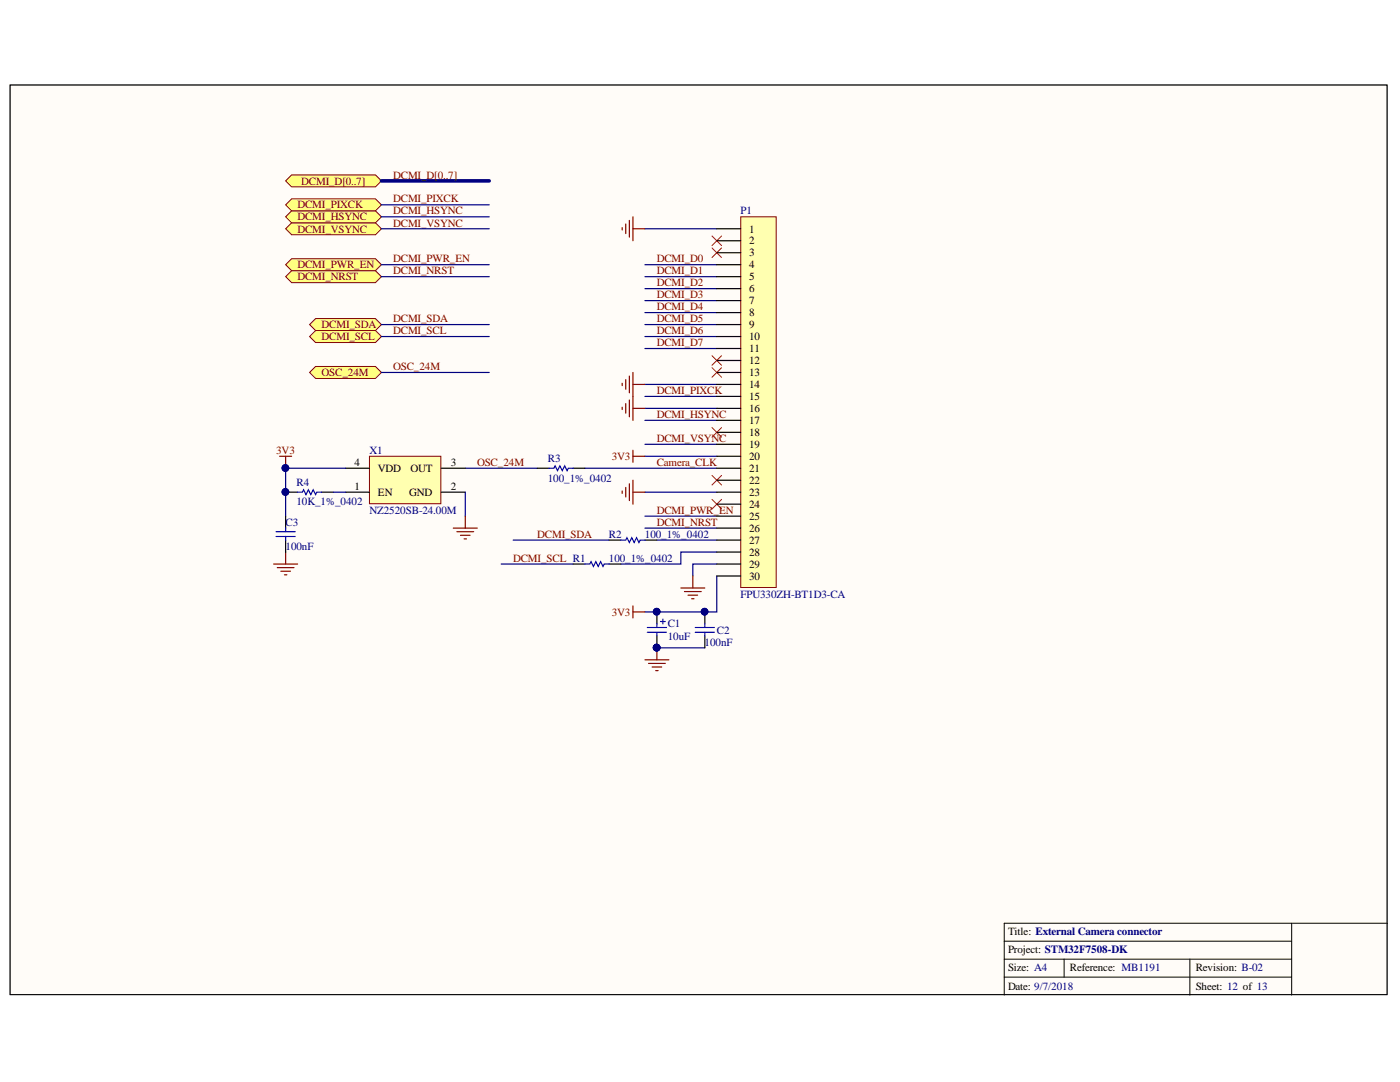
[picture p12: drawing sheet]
<svg xmlns="http://www.w3.org/2000/svg" width="279mm" height="216mm" viewBox="0 0 279 216" stroke-linecap="round" stroke-linejoin="round" font-family="sans-serif">
<defs><g id="words">
<g font-size="2.2" fill="#800000">
<text x="78.5" y="35.7">DCMI_D[0..7]</text>
<text x="59.4" y="41.6">DCMI_PIXCK</text>
<text x="60.1" y="36.9">DCMI_D[0..7]</text>
<text x="78.5" y="40.4">DCMI_PIXCK</text>
<text x="59.4" y="46.4">DCMI_VSYNC</text>
<text x="59.4" y="44">DCMI_HSYNC</text>
<text x="78.5" y="42.8">DCMI_HSYNC</text>
<text x="78.5" y="45.2">DCMI_VSYNC</text>
<text x="59.4" y="53.5">DCMI_PWR_EN</text>
<text x="78.5" y="52.3">DCMI_PWR_EN</text>
<text x="131.1" y="52.3">DCMI_D0</text>
<text x="59.4" y="56">DCMI_NRST</text>
<text x="78.5" y="54.8">DCMI_NRST</text>
<text x="131.1" y="54.8">DCMI_D1</text>
<text x="131.1" y="57.1">DCMI_D2</text>
<text x="131.1" y="59.5">DCMI_D3</text>
<text x="64.2" y="65.5">DCMI_SDA</text>
<text x="78.5" y="64.3">DCMI_SDA</text>
<text x="131.1" y="61.9">DCMI_D4</text>
<text x="131.1" y="64.3">DCMI_D5</text>
<text x="64.2" y="67.9">DCMI_SCL</text>
<text x="78.5" y="66.7">DCMI_SCL</text>
<text x="131.1" y="66.7">DCMI_D6</text>
<text x="131.1" y="69.1">DCMI_D7</text>
<text x="64.2" y="75.1">OSC_24M</text>
<text x="78.5" y="73.9">OSC_24M</text>
<text x="131.1" y="83.4">DCMI_HSYNC</text>
<text x="131.1" y="78.6">DCMI_PIXCK</text>
<text x="131.1" y="88.2">DCMI_VSYNC</text>
<text x="55.1" y="90.6">3V3</text>
<text x="95.2" y="93">OSC_24M</text>
<text x="122.1" y="91.8">3V3</text>
<text x="131.1" y="93">Camera_CLK</text>
<text x="107.2" y="107.3">DCMI_SDA</text>
<text x="131.1" y="102.5">DCMI_PWR_EN</text>
<text x="131.1" y="104.9">DCMI_NRST</text>
<text x="102.4" y="112.1">DCMI_SCL R1</text>
<text x="122.1" y="122.8">3V3</text>
</g>
<g font-size="2.2" fill="#000080">
<text x="147.8" y="42.8">P1</text>
<text x="73.7" y="90.6">X1</text>
<text x="109.3" y="92.2">R3</text>
<text x="59.2" y="97">R4</text>
<text x="59.2" y="100.8">10K_1%_0402</text>
<text x="109.3" y="96.1">100_1%_0402</text>
<text x="57" y="104.9">C3</text>
<text x="73.7" y="102.5">NZ2520SB-24.00M</text>
<text x="121.5" y="107.3">R2</text>
<text x="128.7" y="107.3">100_1%_0402</text>
<text x="57" y="109.7">100nF</text>
<text x="121.5" y="112.1">100_1%_0402</text>
<text x="147.8" y="119.3">FPU330ZH-BT1D3-CA</text>
<text x="133.3" y="125.2">C1</text>
<text x="133.3" y="127.6">10uF</text>
<text x="140.6" y="128.8">100nF</text>
<text x="143.1" y="126.5">C2</text>
</g>
<g font-size="2.2">
<text x="149.5" y="46.4">1</text>
<text x="149.5" y="48.8">2</text>
<text x="149.5" y="51.1">3</text>
<text x="149.5" y="53.5">4</text>
<text x="149.5" y="56">5</text>
<text x="149.5" y="58.3">6</text>
<text x="149.5" y="60.7">7</text>
<text x="149.5" y="63.1">8</text>
<text x="149.5" y="65.5">9</text>
<text x="149.5" y="67.9">10</text>
<text x="149.5" y="70.2">11</text>
<text x="149.5" y="72.7">12</text>
<text x="149.5" y="75.1">13</text>
<text x="149.5" y="77.4">14</text>
<text x="149.5" y="79.8">15</text>
<text x="149.5" y="82.2">16</text>
<text x="149.5" y="84.6">17</text>
<text x="149.5" y="87">18</text>
<text x="149.5" y="89.3">19</text>
<text x="70.8" y="93">4</text>
<text x="75.4" y="94.2">VDD</text>
<text x="81.9" y="94.2">OUT</text>
<text x="90" y="93">3</text>
<text x="149.5" y="91.8">20</text>
<text x="149.5" y="94.2">21</text>
<text x="70.8" y="97.7">1</text>
<text x="75.4" y="99">EN</text>
<text x="81.7" y="99">GND</text>
<text x="90" y="97.7">2</text>
<text x="149.5" y="96.5">22</text>
<text x="149.5" y="99">23</text>
<text x="149.5" y="101.3">24</text>
<text x="149.5" y="103.7">25</text>
<text x="149.5" y="106.1">26</text>
<text x="149.5" y="108.5">27</text>
<text x="149.5" y="110.9">28</text>
<text x="149.5" y="113.3">29</text>
<text x="149.5" y="115.6">30</text>
<text x="201.2" y="186.6">Title: External Camera connector</text>
<text x="201.2" y="190.2">Project: STM32F7508-DK</text>
<text x="201.2" y="193.8">Size: A4</text>
<text x="201.2" y="197.5">Date: 9/7/2018</text>
<text x="213.5" y="193.8">Reference: MB1191</text>
<text x="238.6" y="197.5">Sheet: 12 of 13</text>
<text x="238.6" y="193.8">Revision: B-02</text>
</g>
</g></defs>
<path d="M2 17h274.8v181.5h-274.8z" fill="#fffcf8" stroke="#000" stroke-width=".2"/>
<path d="M200.4 187.8h57.4M200.4 191.4h57.4M200.4 195h57.4M212.4 191.4v3.6M237.5 191.4v7.2M257.8 184.2v14.4M276.9 184.2h-76.5v14.4" fill="none" stroke="#000" stroke-width=".2"/>
<g fill="none" stroke="#000080" stroke-width=".24">
<path d="M128.7 45.6h14.4M128.7 52.8h14.4M128.7 55.2h14.4M128.7 57.6h14.4M128.7 60h14.4M128.7 62.4h14.4M128.7 64.8h14.4M128.7 67.2h14.4M128.7 69.5h14.4M128.7 76.7h14.4M128.7 79.1h14.4M92.9 93.4h14.3"/>
<path d="M116.8 93.4h26.3M128.7 81.5h14.4M128.7 83.9h14.4M128.7 88.7h14.4M128.7 91h14.4M128.7 98.2h14.4M128.7 103h14.4M128.7 105.4h14.4M131.1 107.8h12M143.1 110.2h-7.2v2.3h-12M143.1 112.5h-4.8v2.4M143.1 114.9v7.2h-14.4"/>
<path d="M131.1 129.3h9.6"/>
</g>
<g fill="none" stroke="#800000" stroke-width=".24">
<path d="M124.2 45.4v.5M124.9 44.7v1.9M125.6 44v3.3M126.3 43.3v4.7M126.3 45.6h2.4M124.2 76.5v.4M124.9 75.8v1.9M125.6 75v3.4M125.6 79.8v3.4M126.3 74.3v9.6M126.3 76.7h2.4M124.2 81.2v.5"/>
<path d="M124.2 98v.5M124.9 80.5v1.9M124.9 97.3v1.9M125.6 96.5v3.4M126.3 89.8v2.4M126.3 95.8v4.8M126.3 81.5h2.4M126.3 98.2h2.4M126.3 91h2.4M135.9 117.3h4.8M136.6 118h3.3M137.3 118.8h1.9"/>
<path d="M138 119.5h.5M138.3 114.9v2.4M126.3 120.9v2.4M126.3 122.1h2.4M128.7 131.7h4.8M129.4 132.4h3.4M130.1 133.1h2M130.9 133.8h.4M131.1 129.3v2.4"/>
</g>
<g fill="none" stroke="#f00" stroke-width=".2">
<path d="M142.1 47.1l1.9 1.9M142.1 49.5l1.9 1.9M144 47.1l-1.9 1.9M144 49.5l-1.9 1.9M142.1 71l1.9 1.9M142.1 73.4l1.9 1.9M144 71l-1.9 1.9M144 73.4l-1.9 1.9M142.1 85.3l1.9 1.9M142.1 94.9l1.9 1.9M142.1 99.6l1.9 2M144 85.3l-1.9 1.9"/>
<path d="M144 94.9l-1.9 1.9M144 99.6l-1.9 2"/>
</g>
<g fill="#000080" stroke="#000080" stroke-width=".2">
<circle cx="131.1" cy="129.2" r=".67"/>
<circle cx="140.6" cy="122.1" r=".67"/>
</g>
<path d="M140.7 122.1v2.4M140.7 126.9v2.4" fill="none" stroke="#000" stroke-width=".24"/>
<path d="M138.7 125.2h3.9M138.7 126.2h3.9M140.7 124.5v.7M140.7 126.2v.7" fill="none" stroke="#00f" stroke-width=".24"/>
<path d="M73.7 91h14.3v9.5h-14.3z" fill="#ffffb0" stroke="#800000" stroke-width=".2"/>
<path d="M57 98.2h2.4M64.2 98.2h2.4M69 93.4h4.7M69 98.2h4.7M88.1 93.4h4.8M88.1 98.2h4.8M57 103v2.4M57 107.8v2.4" fill="none" stroke="#000" stroke-width=".24"/>
<path d="M55.8 91h2.4M57 91v2.4M54.6 112.5h4.8M55.3 113.3h3.4M56 114h2M56.8 114.7h.4M57 110.2v2.3" fill="none" stroke="#800000" stroke-width=".24"/>
<path d="M66.6 98.2h2.4M69 93.4h-12v9.6M92.9 98.2v4.8" fill="none" stroke="#000080" stroke-width=".24"/>
<g fill="#000080" stroke="#000080" stroke-width=".2">
<circle cx="57" cy="98.2" r=".67"/>
<circle cx="57" cy="93.4" r=".67"/>
</g>
<path d="M59.4 98.2h.9l.3-.5 .5 1 .4-1 .5 1 .5-1 .5 1 .2-.5h1M55.1 106.1h3.8M55.1 107.1h3.8M57 105.4v.7M57 107.1v.7" fill="none" stroke="#00f" stroke-width=".24"/>
<path d="M61.8 74.3l1.2-1.2h11.9l1.2 1.2-1.2 1.2h-11.9z" fill-rule="evenodd" fill="#ffff80" stroke="#800000" stroke-width=".2"/>
<path d="M76.1 74.3h21.5" fill="none" stroke="#000080" stroke-width=".24"/>
<path d="M90.5 105.4h4.7M91.2 106.1h3.3M91.9 106.8h1.9M92.6 107.5h.5M92.9 103v2.4" fill="none" stroke="#800000" stroke-width=".24"/>
<g fill="#ffff80" stroke="#800000" stroke-width=".2">
<path d="M57 55.2l1.2-1.2h16.7l1.2 1.2-1.2 1.2h-16.7z" fill-rule="evenodd"/>
<path d="M57 36.1l1.2-1.2h16.7l1.2 1.2-1.2 1.2h-16.7z" fill-rule="evenodd"/>
</g>
<path d="M76.1 36.1h21.5" fill="none" stroke="#000080" stroke-width=".72"/>
<g fill="#ffff80" stroke="#800000" stroke-width=".2">
<path d="M57 52.8l1.2-1.2h16.7l1.2 1.2-1.2 1.2h-16.7z" fill-rule="evenodd"/>
<path d="M57 45.6l1.2-1.1h16.7l1.2 1.1-1.2 1.2h-16.7z" fill-rule="evenodd"/>
<path d="M57 43.3l1.2-1.2h16.7l1.2 1.2-1.2 1.2h-16.7z" fill-rule="evenodd"/>
<path d="M57 40.9l1.2-1.2h16.7l1.2 1.2-1.2 1.2h-16.7z" fill-rule="evenodd"/>
<path d="M61.8 64.8l1.2-1.2h11.9l1.2 1.2-1.2 1.2h-11.9z" fill-rule="evenodd"/>
<path d="M61.8 67.2l1.2-1.2h11.9l1.2 1.2-1.2 1.1h-11.9z" fill-rule="evenodd"/>
</g>
<path d="M76.1 55.2h21.5M76.1 52.8h21.5M76.1 45.6h21.5M76.1 43.3h21.5M76.1 40.9h21.5M76.1 67.2h21.5M76.1 64.8h21.5" fill="none" stroke="#000080" stroke-width=".24"/>
<path d="M107.2 93.4h2.4M114.4 93.4h2.4" fill="none" stroke="#000" stroke-width=".24"/>
<path d="M109.6 93.4h.9l.3-.4 .5 .9 .4-.9 .5 .9 .5-.9 .5 .9 .2-.5h1" fill="none" stroke="#00f" stroke-width=".24"/>
<path d="M147.8 43.3h7.1v73.9h-7.1z" fill="#ffffb0" stroke="#800000" stroke-width=".2"/>
<g fill="none" stroke="#000" stroke-width=".24">
<path d="M143.1 45.6h4.7M143.1 48h4.7M143.1 50.4h4.7M143.1 52.8h4.7M143.1 55.2h4.7M143.1 57.6h4.7M143.1 60h4.7M143.1 62.4h4.7M143.1 64.8h4.7M143.1 67.2h4.7M143.1 69.5h4.7M143.1 71.9h4.7"/>
<path d="M143.1 74.3h4.7M143.1 76.7h4.7M143.1 79.1h4.7M143.1 81.5h4.7M143.1 83.9h4.7M143.1 86.3h4.7M143.1 88.7h4.7M143.1 91h4.7M143.1 93.4h4.7M143.1 95.8h4.7M143.1 98.2h4.7M114.4 112.5h2.4"/>
<path d="M121.5 107.8h2.4M121.5 112.5h2.4M128.7 107.8h2.4M143.1 100.6h4.7M143.1 103h4.7M143.1 105.4h4.7M143.1 107.8h4.7M143.1 110.2h4.7M143.1 112.5h4.7M143.1 114.9h4.7M131.1 122.1v2.4M131.1 126.9v2.4"/>
</g>
<path d="M116.8 112.5h.9l.3-.4 .4 .9 .5-.9 .5 .9 .5-.9 .4 .9 .3-.5h.9M123.9 107.8h1l.2-.5 .5 .9 .5-.9 .5 .9 .4-.9 .5 .9 .3-.4h.9M129.2 125.2h3.8M129.2 126.2h3.8M131.1 124.5v.7M131.1 126.2v.7M131.8 124h1M132.3 123.5v1" fill="none" stroke="#00f" stroke-width=".24"/>
<path d="M100 112.5h14.4M102.4 107.8h19.1" fill="none" stroke="#000080" stroke-width=".24"/>
<g fill="#000080" stroke="#000080" stroke-width=".2">
<circle cx="131.1" cy="122.1" r=".67"/>
<circle cx="131.1" cy="129.2" r=".67"/>
</g>
<use href="#words"/>
</svg>
